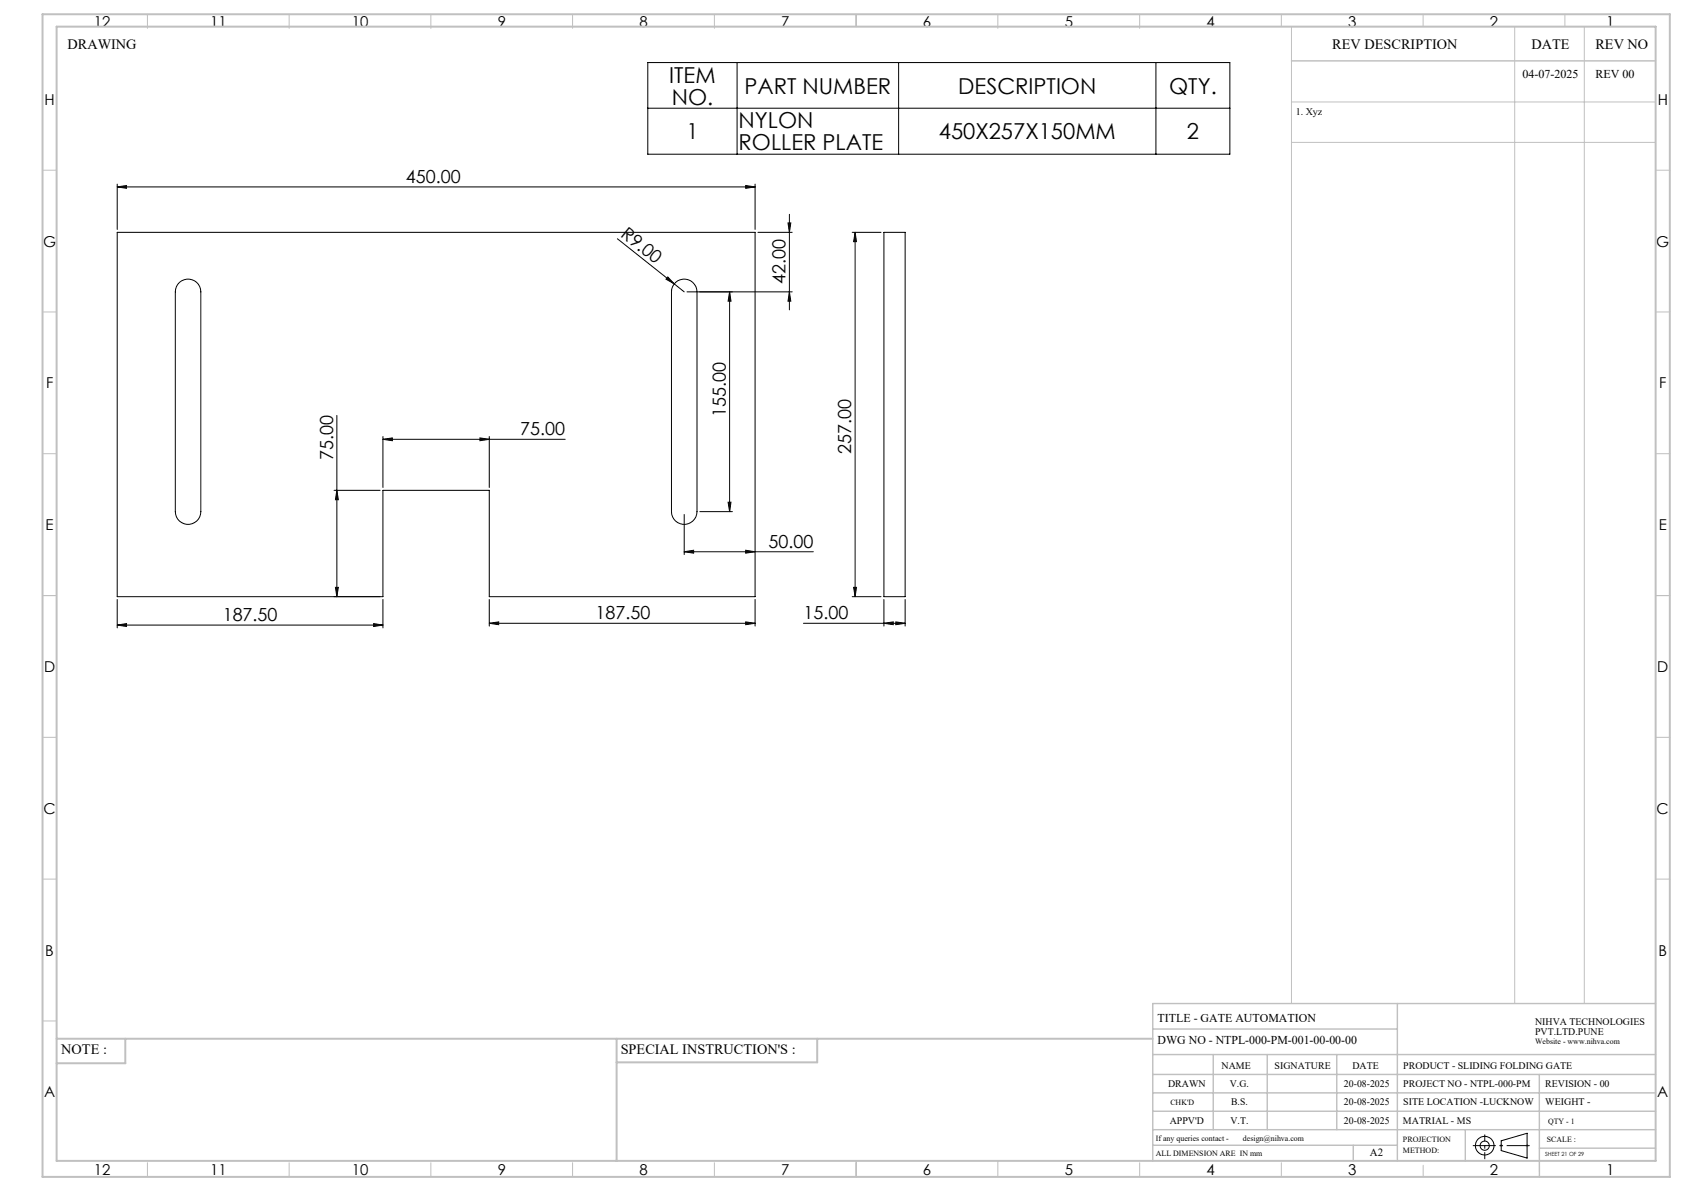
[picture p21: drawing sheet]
<svg xmlns="http://www.w3.org/2000/svg" width="594mm" height="420mm" viewBox="0 0 594 420" stroke-linecap="round" stroke-linejoin="round" font-family="sans-serif">
<defs><g id="words">
<g font-size="7.8">
<text x="236.1" y="29.1">ITEM</text>
<text x="262.6" y="33">PART NUMBER</text>
<text x="338" y="33">DESCRIPTION</text>
<text x="412.4" y="33">QTY.</text>
<text x="236.9" y="36.9">NO.</text>
<text x="260.5" y="45.3">NYLON</text>
<text x="242.1" y="49.2">1</text>
<text x="260.5" y="53.1">ROLLER PLATE</text>
<text x="331.2" y="49.2">450X257X150MM</text>
<text x="418.6" y="49.2">2</text>
</g>
<g font-size="6.3">
<text x="143.2" y="64.5">450.00</text>
<text x="218.6" y="83.1" transform="rotate(39 218.6 83.1)">R9.00</text>
<text x="277.1" y="100" transform="rotate(-90 277.1 100)">42.00</text>
<text x="256" y="147.1" transform="rotate(-90 256 147.1)">155.00</text>
<text x="183.5" y="153.5">75.00</text>
<text x="300.3" y="159.9" transform="rotate(-90 300.3 159.9)">257.00</text>
<text x="117.5" y="162.3" transform="rotate(-90 117.5 162.3)">75.00</text>
<text x="271.1" y="193.2">50.00</text>
<text x="78.6" y="219">187.50</text>
<text x="210.1" y="218.4">187.50</text>
<text x="283.4" y="218.4">15.00</text>
</g>
<g font-size="5.3">
<text x="33.1" y="9.5">12</text>
<text x="74.1" y="9.5">11</text>
<text x="124.1" y="9.5">10</text>
<text x="175.6" y="9.5">9</text>
<text x="225.6" y="9.5">8</text>
<text x="275.6" y="9.5">7</text>
<text x="325.6" y="9.5">6</text>
<text x="375.6" y="9.5">5</text>
<text x="425.6" y="9.5">4</text>
<text x="475.6" y="9.5">3</text>
<text x="525.6" y="9.5">2</text>
<text x="566.6" y="9.5">1</text>
<text x="15.7" y="37">H</text>
<text x="584.7" y="37">H</text>
<text x="15.2" y="87">G</text>
<text x="584.2" y="87">G</text>
<text x="16.2" y="137">F</text>
<text x="585.2" y="137">F</text>
<text x="16.1" y="187">E</text>
<text x="585.1" y="187">E</text>
<text x="15.5" y="237">D</text>
<text x="584.5" y="237">D</text>
<text x="15.4" y="287">C</text>
<text x="584.4" y="287">C</text>
<text x="16" y="337">B</text>
<text x="585" y="337">B</text>
<text x="15.5" y="387">A</text>
<text x="584.5" y="387">A</text>
<text x="33.1" y="414.5">12</text>
<text x="74.1" y="414.5">11</text>
<text x="124.1" y="414.5">10</text>
<text x="175.6" y="414.5">9</text>
<text x="225.6" y="414.5">8</text>
<text x="275.6" y="414.5">7</text>
<text x="325.6" y="414.5">6</text>
<text x="375.6" y="414.5">5</text>
<text x="425.6" y="414.5">4</text>
<text x="475.6" y="414.5">3</text>
<text x="525.6" y="414.5">2</text>
<text x="566.6" y="414.5">1</text>
</g>
<g font-size="5">
<text x="23.8" y="17.2">DRAWING</text>
<text x="470" y="17.4">REV DESCRIPTION</text>
<text x="540.2" y="17.4">DATE</text>
<text x="562.8" y="17.4">REV NO</text>
<text x="21.6" y="371.8">NOTE :</text>
<text x="218.9" y="371.8">SPECIAL INSTRUCTION'S :</text>
</g>
<g font-size="4.2">
<text x="537.1" y="27.6">04-07-2025</text>
<text x="562.8" y="27.6">REV 00</text>
<text x="408.3" y="360.3">TITLE - GATE AUTOMATION</text>
<text x="408.3" y="368.2">DWG NO - NTPL-000-PM-001-00-00-00</text>
</g>
<text font-size="3.9" x="483.2" y="407.7">A2</text>
<g font-size="3.5">
<text x="457" y="40.6">1. Xyz</text>
<text x="541.5" y="361.3">NIHVA TECHNOLOGIES</text>
<text x="541.5" y="364.9">PVT.LTD.PUNE</text>
<text x="430.9" y="377">NAME</text>
<text x="449.6" y="377">SIGNATURE</text>
<text x="477" y="377">DATE</text>
<text x="495" y="377">PRODUCT - SLIDING FOLDING GATE</text>
<text x="412" y="383.3">DRAWN</text>
<text x="433.8" y="383.3">V.G.</text>
<text x="474.1" y="383.3">20-08-2025</text>
<text x="495" y="383.3">PROJECT NO - NTPL-000-PM</text>
<text x="545.1" y="383.3">REVISION - 00</text>
<text x="434.3" y="389.8">B.S.</text>
<text x="474.1" y="389.8">20-08-2025</text>
<text x="495" y="389.8">SITE LOCATION -LUCKNOW</text>
<text x="545.1" y="389.8">WEIGHT -</text>
<text x="412.6" y="396.5">APPV'D</text>
<text x="434.1" y="396.5">V.T.</text>
<text x="474.1" y="396.5">20-08-2025</text>
<text x="494.8" y="396.5">MATRIAL - MS</text>
</g>
<g font-size="2.8">
<text x="541.5" y="368.3">Website - www.nihva.com</text>
<text x="412.8" y="389.8">CHK'D</text>
<text x="546.1" y="396.5">QTY - 1</text>
<text x="407.7" y="402.2">If any queries contact -</text>
<text x="407.7" y="407.7">ALL DIMENSION ARE IN mm</text>
<text x="438.4" y="402.2">design@nihva.com</text>
<text x="494.8" y="402.7">PROJECTION</text>
<text x="494.8" y="406.5">METHOD:</text>
<text x="545.7" y="402.7">SCALE :</text>
</g>
<text font-size="2" x="545" y="407.8">SHEET 21 OF 29</text>
</g></defs>
<g fill="none" stroke="#000" stroke-width=".35">
<path d="M228.5 22.1h205.3v32.3h-205.3zM228.5 38.2h205.3M260 22.1v32.3M317 22.1v32.3M407.7 22.1v32.3M41.3 65.9l3.3-.5v1zM41.3 64.9v16M41.3 65.9h225M263 65.4l3.3 .5-3.3 .5zM266.3 64.9v16M278 78.6h.9l-.5 3.3zM278.4 75.6v33.7"/>
<path d="M41.3 81.9h225v128.5h-93.7v-37.5h-37.5v37.5h-93.8zM63.3 99.6a4.5 4.5 0 0 1 4.9-.8 4.5 4.5 0 0 1 2.6 4.1v77.5a4.5 4.5 0 0 1-4.5 4.5 4.5 4.5 0 0 1-4.5-4.5v-77.5a4.5 4.5 0 0 1 1.5-3.3zM217.8 84.2l20 15.9M235.5 97.7l2.3 2.4-2.9-1.7zM238.3 99.6a4.5 4.5 0 0 1 4.9-.8 4.5 4.5 0 0 1 2.7 4.1v77.5a4.5 4.5 0 0 1-4.5 4.5 4.5 4.5 0 0 1-4.5-4.5v-77.5a4.5 4.5 0 0 1 1.4-3.3zM267.3 81.9h12.1M300.6 81.9h10.2M301.6 81.9l.5 3.3h-1zM301.6 81.9v128.5M311.8 81.9h7.5v128.5h-7.5zM237.8 100.1l3.5 2.8M242.3 102.9h37.1"/>
<path d="M257.4 102.9l.4 3.3h-1zM257.4 102.9v77.5M278.4 102.9l.5 3.3h-.9zM118.8 146.5v63.9M135.1 154.9l3.3-.5v1zM135.1 153.9v18M135.1 154.9h64.3M169.3 154.4l3.3 .5-3.3 .5zM172.6 153.9v18M117.8 172.9h16.3M118.8 172.9l.5 3.3h-1zM256.8 177.1h1l-.4 3.3z"/>
<path d="M241.3 194.6l3.4-.6v1.1zM241.3 181.4v14.2M241.3 194.6h45.6M246.8 180.4h11.5M263 194l3.3 .6-3.3 .5zM41.3 211.4v10M118.3 207.1h1l-.5 3.3zM131.8 219.9l3.3 .5-3.3 .5zM135.1 211.4v10M172.6 219.8l3.3-.5v1zM172.6 211.4v9.4M172.6 219.8h93.7"/>
<path d="M263 219.3l3.3 .5-3.3 .5zM266.3 211.4v9.4M283.4 219.8h35.9M300.6 210.4h10.2M301.1 207.1h1l-.5 3.3zM311.8 219.8l3.3-.5v1zM311.8 211.4v9.4M316 219.3l3.3 .5-3.3 .5zM319.3 211.4v9.4M41.3 220.4l3.3-.5v1zM41.3 220.4h93.8M529.5 402.3l9.2-2.7v8.8l-9.2-2.7z"/>
<circle cx="523.7" cy="404" r="1.62"/>
<circle cx="523.7" cy="404" r="3.3"/>
</g>
<g fill="none" stroke="#c0c0c0" stroke-width=".35">
<path d="M52 5v5M102 5v5M152 5v5M202 5v5M252 5v5M302 5v4.4M352 5v5M402 5v5M452 5v4.4M455.5 9.4v344.5M502 5v4.4M534.3 9.4v344.5"/>
<path d="M552 5v4.4M558.8 9.4v344.5M455.5 36h128.5M455.5 50.2h128.5M15 60h5M584 60h5M15 110h5M584 110h5M15 160h5M584 160h5M15 210h5M584 210h5"/>
<path d="M15 260h5M584 260h5M15 310h5M584 310h5M15 360h5M52 410v5M102 410v5M152 410v5M202 410v5M252 410v5M302 409.4v5.6M352 409.4v5.6"/>
<path d="M402 410v5M452 410v5M502 410.9v4.1M529 404h1M529.2 403.7l.7 .7M529.5 403.5v1M529.9 403.7l-.7 .7M538.1 404h1.1M538.3 403.7l.7 .7M538.7 403.5v1M539 403.7l-.7 .7"/>
</g>
<path d="M519.5 404h20.1" fill="none" stroke="#000" stroke-width=".35" stroke-dasharray="15.2 1.3 1.3 1.3" stroke-dashoffset="7.1" stroke-linecap="butt"/>
<path d="M523.7 408.8v-8.7" fill="none" stroke="#000" stroke-width=".35" stroke-dasharray="15.2 1.3 1.3 1.3" stroke-dashoffset="12.8" stroke-linecap="butt"/>
<g fill="none" stroke="#c0c0c0" stroke-width=".5">
<path d="M455.5 21.5h128.5M492.9 353.9v55.5M584 353.9h-177.4v55.5M406.6 371.9h177.4M406.6 378.9h177.4M406.6 362.9h86.3M428 371.9v26.5M447 371.9v26.5M471.5 371.9v26.5M543 378.9v36.1M406.6 391.9h177.4M406.6 385.4h177.4"/>
<path d="M406.6 398.4h177.4M516.9 398.4v11M406.6 403.9h86.3M477.3 403.9v5.5M543 404.9h41"/>
</g>
<path d="M15 5h574v410h-574zM20 9.4h564v400h-564zM20 366.3h386.6M44.2 366.3v8.6h-24.2M217.5 366.3v43.1M288.3 366.3v8.3h-70.8" fill="none" stroke="#c0c0c0" stroke-width=".7"/>
<g fill="#000">
<path d="M235.5 97.7l2.3 2.4-2.9-1.7z"/>
<path d="M41.3 65.9l3.3-.5v1zM263 65.4l3.3 .5-3.3 .5zM172.6 219.8l3.3-.5v1zM263 219.3l3.3 .5-3.3 .5zM41.3 220.4l3.3-.5v1zM131.8 219.9l3.3 .5-3.3 .5zM135.1 154.9l3.3-.5v1zM169.3 154.4l3.3 .5-3.3 .5zM241.3 194.6l3.4-.6v1.1zM263 194l3.3 .6-3.3 .5zM311.8 219.8l3.3-.5v1zM316 219.3l3.3 .5-3.3 .5z"/>
<path d="M257.4 102.9l.4 3.3h-1zM256.8 177.1h1l-.4 3.3z"/>
<path d="M118.3 207.1h1l-.5 3.3zM118.8 172.9l.5 3.3h-1zM278.4 102.9l.5 3.3h-.9zM278 78.6h.9l-.5 3.3zM301.1 207.1h1l-.5 3.3zM301.6 81.9l.5 3.3h-1z"/>
</g>
<use href="#words"/>
</svg>
